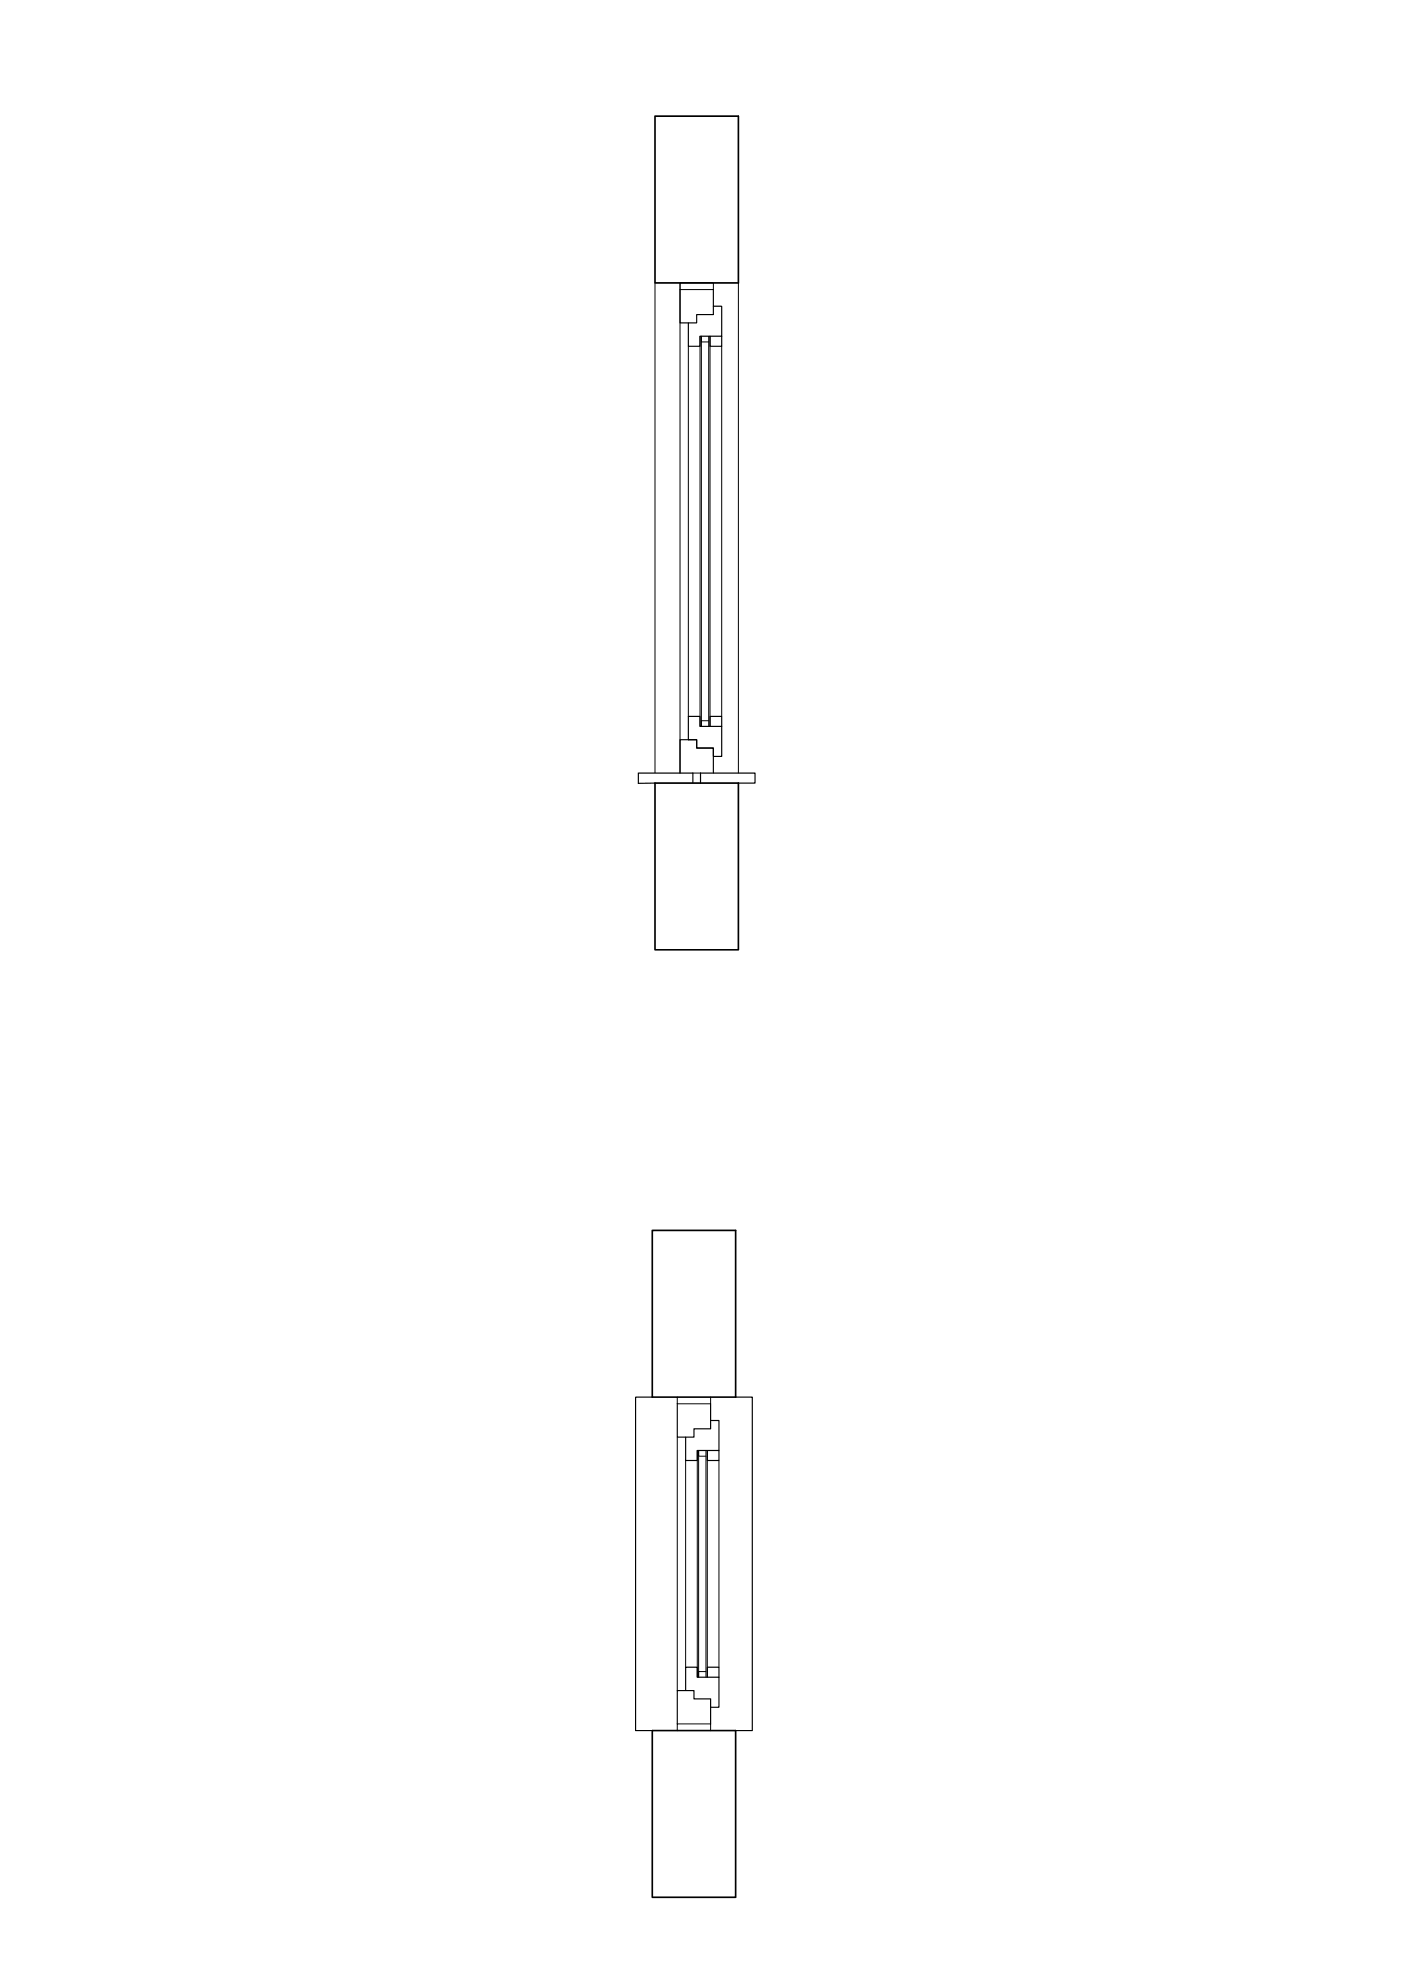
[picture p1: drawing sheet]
<svg xmlns="http://www.w3.org/2000/svg" width="420mm" height="594mm" viewBox="0 0 420 594" stroke-linecap="round" stroke-linejoin="round" font-family="sans-serif">
<!-- layer: MURO -->
<path d="M196.4 34.8h25v50h-25zM196.4 234.8h25v50h-25zM195.6 369h25v50h-25zM195.6 519h25v50h-25z" fill="none" stroke="#000" stroke-width=".5"/>
<!-- layer: LINEE PROIETTATE -->
<path d="M196.4 84.8v147M203.9 84.8v147M221.4 84.8v147M206.4 103.8v111M216.4 103.8v111M207.8 231.8h2.3M203.1 431v76M205.6 438v62M215.6 438v62" fill="none" stroke="#000" stroke-width=".3"/>
<!-- layer: DAVANZALE -->
<path d="M196.4 234.8l-5 .1v-3.1h16.4v3M210.1 234.8v-3h16.3v3h-5M195.6 419h-5v100h5M220.6 419h5v100h-5" fill="none" stroke="#000" stroke-width=".35"/>
<!-- layer: INFISSO -->
<path d="M203.9 84.8h10v2h-10zM209.9 100.8v117M212.5 102.5h-2.2v-1.7v117v-1.7h2.2M212.5 100.8v117M212.9 100.8v117M203.1 419v2h10v-2M209.1 435v68M211.7 436.7h-2.2v-1.7v68v-1.7h2.2M211.7 435v68M212.1 435v68M203.1 519v-2h10v2" fill="none" stroke="#000" stroke-width=".3"/>
<!-- layer: TELAIO -->
<path d="M203.9 86.8v10h5v-2.5h5v-7.5M213.9 91.8h2.5v9h-6.5v3h-3.5v-7M212.9 100.8v3h3.5v-3M206.4 214.8h3.5v3h6.5v9h-2.5v-2.5h-5v-2.5h-2.5zM212.9 217.8v-3h3.5v3M203.9 231.8v-10h5v2.5h5v7.5M203.1 421v10h5v-2.5h5v-7.5M212.1 435v3h3.5v-3M213.1 426h2.5v9h-6.5v3h-3.5v-7M203.1 517v-10h5v2.5h5v7.5M205.6 507v-7h3.5v3h6.5v9h-2.5M212.1 503v-3h3.5v3" fill="none" stroke="#000" stroke-width=".35"/>
</svg>
